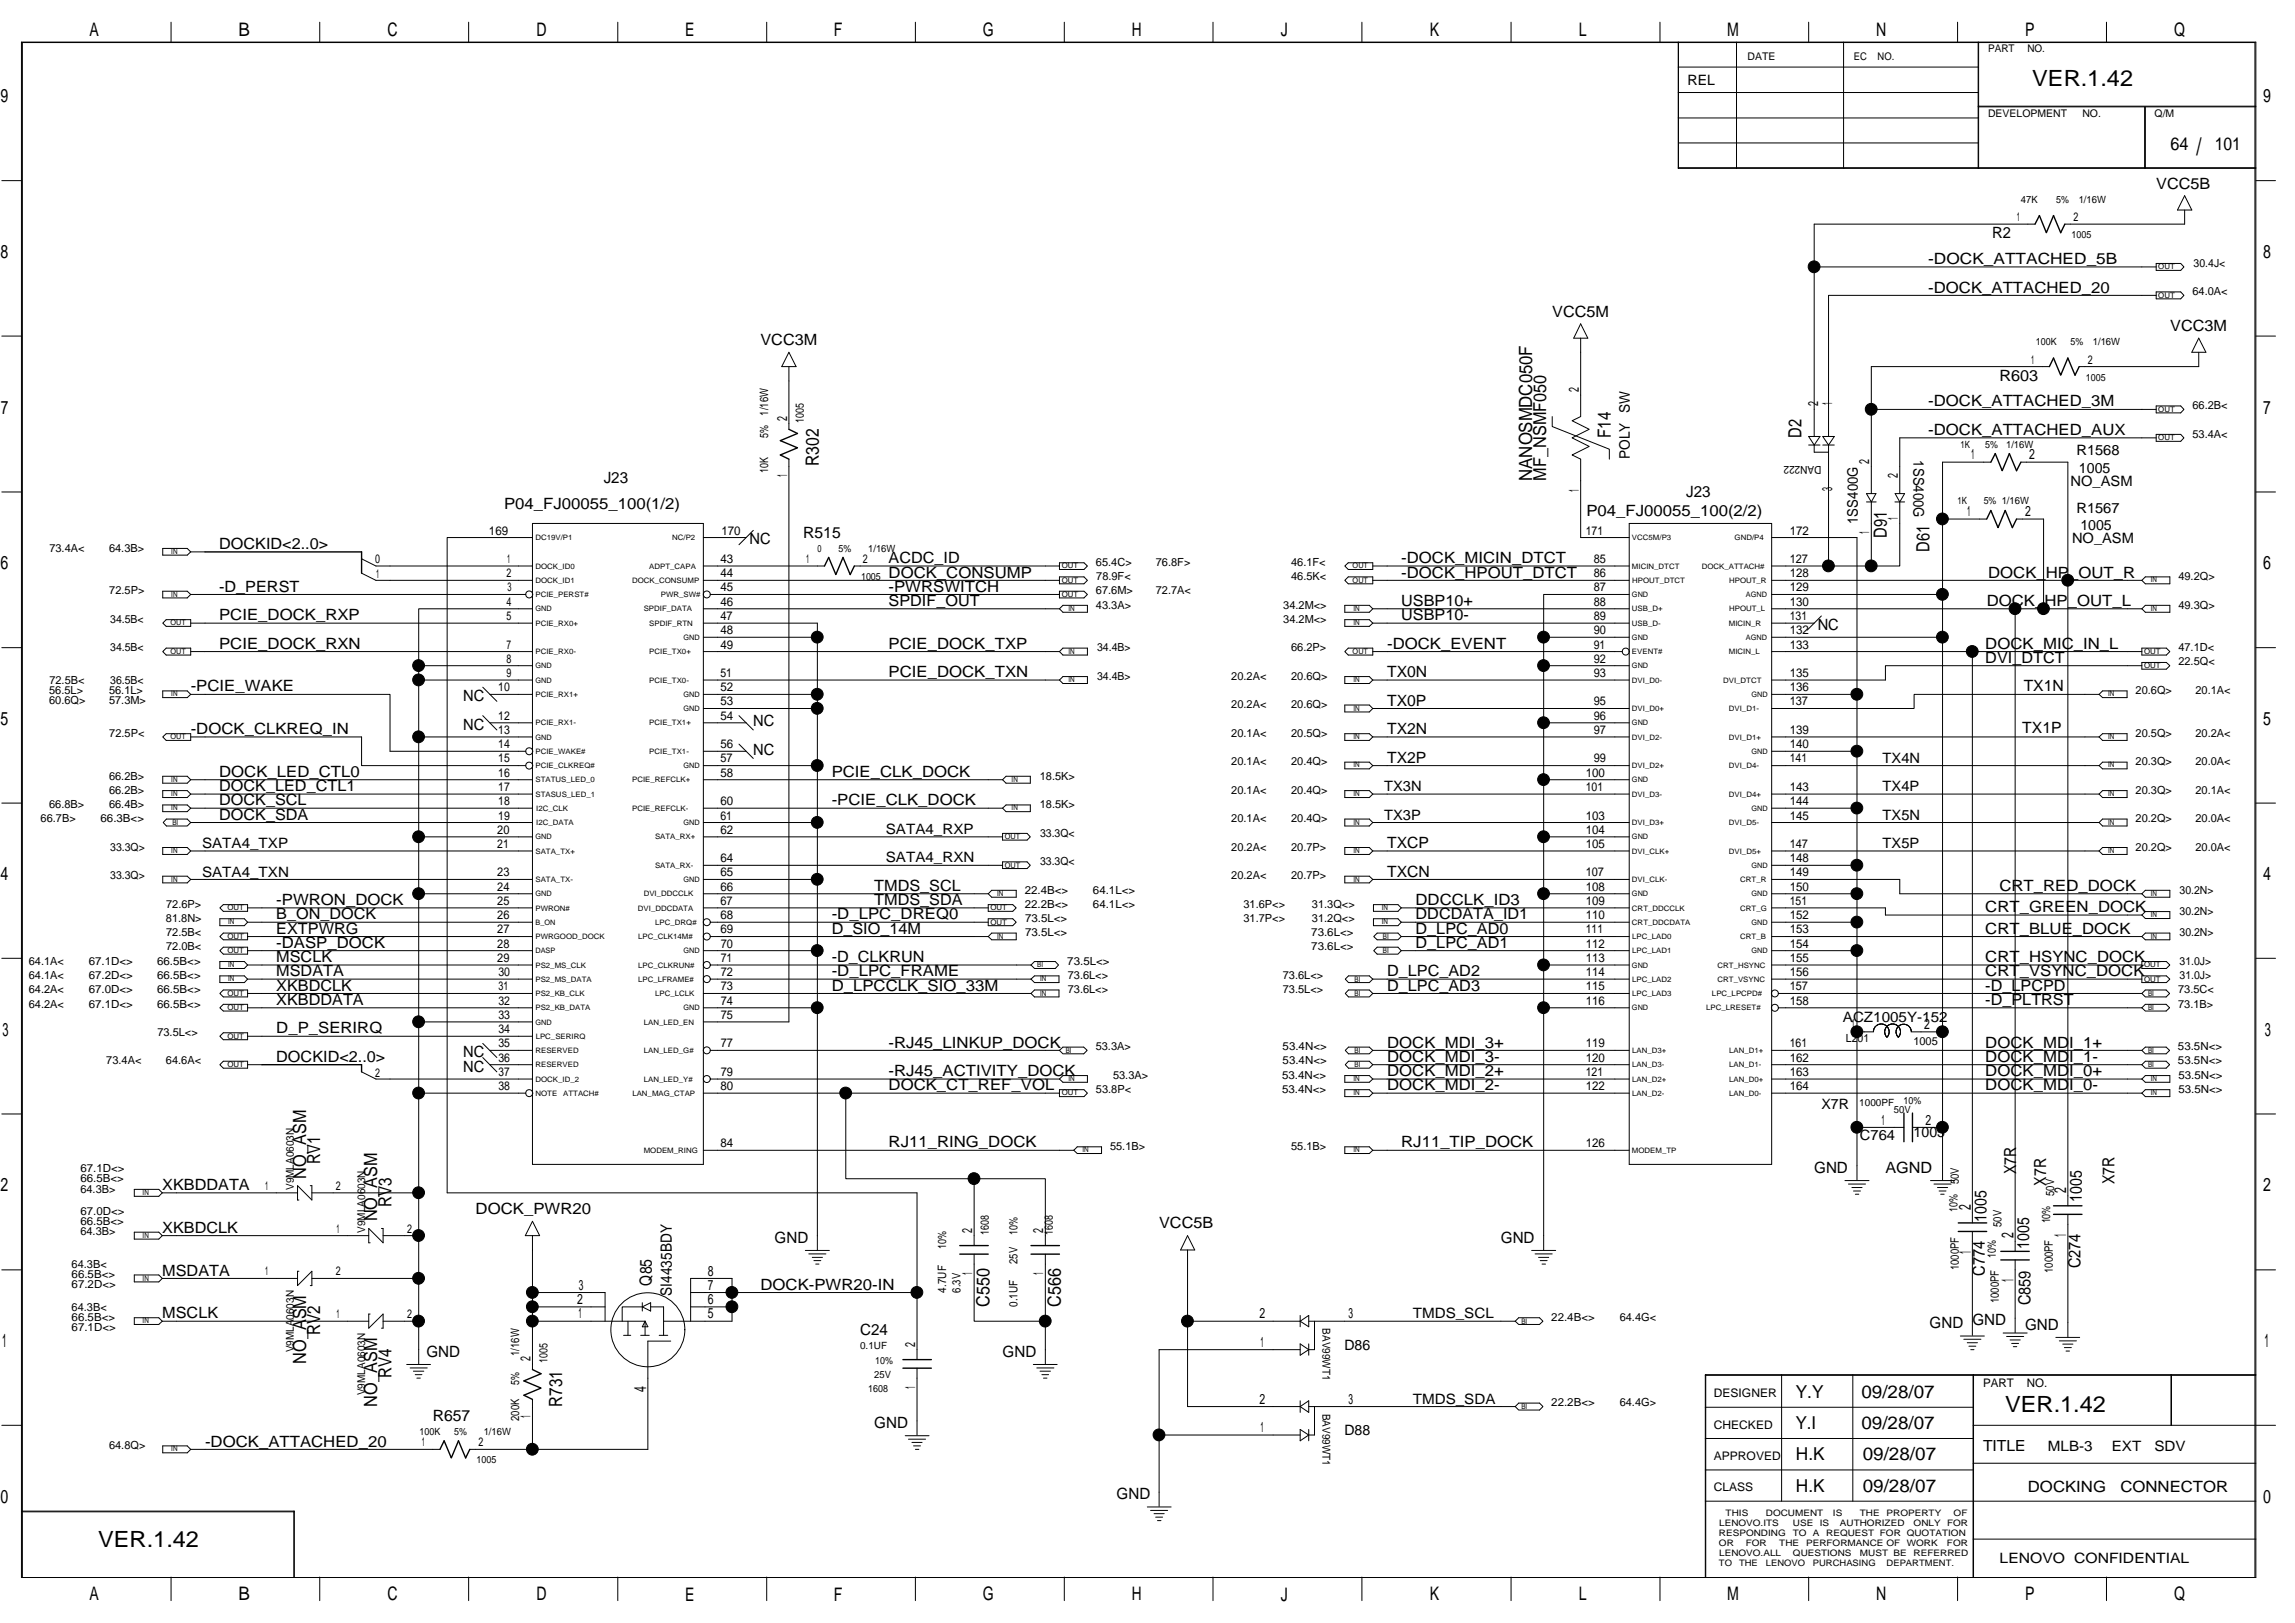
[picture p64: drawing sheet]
<svg xmlns="http://www.w3.org/2000/svg" width="420mm" height="297mm" viewBox="0 0 420 297" stroke-linecap="round" stroke-linejoin="round" font-family="sans-serif">
<defs><g id="words">
<text font-size="4.4" x="402.1" y="28.4">/</text>
<g font-size="4.1">
<text x="372.1" y="15.7">VER.1.42</text>
<text x="367.1" y="258.4">VER.1.42</text>
<text x="18" y="283.2">VER.1.42</text>
</g>
<g font-size="3.4">
<text x="16.4" y="6.6">A</text>
<text x="43.6" y="6.6">B</text>
<text x="70.9" y="6.6">C</text>
<text x="98.2" y="6.6">D</text>
<text x="125.4" y="6.6">E</text>
<text x="152.7" y="6.6">F</text>
<text x="179.9" y="6.6">G</text>
<text x="207.2" y="6.6">H</text>
<text x="234.5" y="6.6">J</text>
<text x="261.8" y="6.6">K</text>
<text x="289" y="6.6">L</text>
<text x="316.2" y="6.6">M</text>
<text x="343.5" y="6.6">N</text>
<text x="370.8" y="6.6">P</text>
<text x="398" y="6.6">Q</text>
<text x=".1" y="18.8">9</text>
<text x="414.3" y="18.8">9</text>
<text x=".1" y="47.2">8</text>
<text x="414.3" y="47.2">8</text>
<text x=".2" y="75.7">7</text>
<text x="414.3" y="75.7">7</text>
<text x=".1" y="104.2">6</text>
<text x="414.3" y="104.2">6</text>
<text x=".1" y="132.7">5</text>
<text x="414.3" y="132.7">5</text>
<text x=".1" y="161.1">4</text>
<text x="414.3" y="161.1">4</text>
<text x=".5" y="189.6">3</text>
<text x="414.6" y="189.6">3</text>
<text x=".1" y="218.1">2</text>
<text x="414.3" y="218.1">2</text>
<text x=".4" y="246.6">1</text>
<text x="414.6" y="246.6">1</text>
<text x=".1" y="275.1">0</text>
<text x="414.3" y="275.1">0</text>
<text x="16.4" y="292.9">A</text>
<text x="43.6" y="292.9">B</text>
<text x="70.9" y="292.9">C</text>
<text x="98.2" y="292.9">D</text>
<text x="125.4" y="292.9">E</text>
<text x="152.7" y="292.9">F</text>
<text x="179.9" y="292.9">G</text>
<text x="207.2" y="292.9">H</text>
<text x="234.5" y="292.9">J</text>
<text x="261.8" y="292.9">K</text>
<text x="289" y="292.9">L</text>
<text x="316.2" y="292.9">M</text>
<text x="343.5" y="292.9">N</text>
<text x="370.8" y="292.9">P</text>
<text x="398" y="292.9">Q</text>
</g>
<g font-size="3.3">
<text x="397.4" y="27.4">64</text>
<text x="405.5" y="27.4">101</text>
<text x="294.9" y="80.1" transform="rotate(-90 294.9 80.1)">F14</text>
<text x="329.8" y="80.1" transform="rotate(-90 329.8 80.1)">D2</text>
<text x="149.9" y="85.3" transform="rotate(-90 149.9 85.3)">R302</text>
<text x="280.5" y="88" transform="rotate(-90 280.5 88)">NANOSMDC050F</text>
<text x="283.1" y="88" transform="rotate(-90 283.1 88)">MF_NSMF050</text>
<text x="345.4" y="98.4" transform="rotate(-90 345.4 98.4)">D91</text>
<text x="353.3" y="101" transform="rotate(-90 353.3 101)">D61</text>
<text x="56" y="215.7" transform="rotate(-90 56 215.7)">NO_ASM</text>
<text x="58.6" y="213.1" transform="rotate(-90 58.6 213.1)">RV1</text>
<text x="71.7" y="220.9" transform="rotate(-90 71.7 220.9)">RV3</text>
<text x="69.1" y="223.5" transform="rotate(-90 69.1 223.5)">NO_ASM</text>
<text x="181.2" y="239.2" transform="rotate(-90 181.2 239.2)">C550</text>
<text x="194.2" y="239.2" transform="rotate(-90 194.2 239.2)">C566</text>
<text x="58.6" y="244.4" transform="rotate(-90 58.6 244.4)">RV2</text>
<text x="56" y="249.6" transform="rotate(-90 56 249.6)">NO_ASM</text>
<text x="69.1" y="257.4" transform="rotate(-90 69.1 257.4)">NO_ASM</text>
<text x="71.7" y="252.2" transform="rotate(-90 71.7 252.2)">RV4</text>
<text x="102.9" y="257.4" transform="rotate(-90 102.9 257.4)">R731</text>
<text x="328.7" y="255.8">Y.Y</text>
<text x="340.8" y="255.8">09/28/07</text>
<text x="328.7" y="261.6">Y.I</text>
<text x="340.8" y="261.6">09/28/07</text>
<text x="328.8" y="267.3">H.K</text>
<text x="341" y="267.3">09/28/07</text>
<text x="328.8" y="273">H.K</text>
<text x="341" y="273">09/28/07</text>
</g>
<g font-size="3.1">
<text x="369.1" y="214.9" transform="rotate(-90 369.1 214.9)">X7R</text>
<text x="360.8" y="221.4" transform="rotate(-90 360.8 221.4)">2</text>
<text x="374.6" y="217" transform="rotate(-90 374.6 217)">X7R</text>
<text x="378.2" y="218.3" transform="rotate(-90 378.2 218.3)">2</text>
<text x="381.1" y="219.9" transform="rotate(-90 381.1 219.9)">1005</text>
<text x="387.1" y="216.7" transform="rotate(-90 387.1 216.7)">X7R</text>
<text x="363.7" y="223.6" transform="rotate(-90 363.7 223.6)">1005</text>
<text x="368.6" y="226.7" transform="rotate(-90 368.6 226.7)">2</text>
<text x="378.2" y="226.4" transform="rotate(-90 378.2 226.4)">1</text>
<text x="360.8" y="229.5" transform="rotate(-90 360.8 229.5)">1</text>
<text x="363.4" y="233.5" transform="rotate(-90 363.4 233.5)">C774</text>
<text x="371.5" y="228.6" transform="rotate(-90 371.5 228.6)">1005</text>
<text x="380.9" y="232.2" transform="rotate(-90 380.9 232.2)">C274</text>
<text x="119.3" y="235.3" transform="rotate(-90 119.3 235.3)">Q85</text>
<text x="368.6" y="234.7" transform="rotate(-90 368.6 234.7)">1</text>
<text x="371.7" y="238.9" transform="rotate(-90 371.7 238.9)">C859</text>
<text x="118.3" y="254.7" transform="rotate(-90 118.3 254.7)">4</text>
</g>
<g font-size="2.8">
<text x="394.7" y="34.5">VCC5B</text>
<text x="364.7" y="43.6">R2</text>
<text x="353" y="53.6">-DOCK_ATTACHED_20</text>
<text x="353" y="48.3">-DOCK_ATTACHED_5B</text>
<text x="284.2" y="58">VCC5M</text>
<text x="139.2" y="63.2">VCC3M</text>
<text x="397.3" y="60.6">VCC3M</text>
<text x="366" y="69.7">R603</text>
<text x="353" y="74.4">-DOCK_ATTACHED_3M</text>
<text x="353" y="79.6">-DOCK_ATTACHED_AUX</text>
<text x="110.5" y="88.4">J23</text>
<text x="92.3" y="93.2">P04_FJ00055_100(1/2)</text>
<text x="290.4" y="94.5">P04_FJ00055_100(2/2)</text>
<text x="308.7" y="91">J23</text>
<text x="40.1" y="100.5">DOCKID&lt;2..0&gt;</text>
<text x="137.2" y="99.7">NC</text>
<text x="147.1" y="98.4">R515</text>
<text x="162.7" y="105.7">DOCK_CONSUMP</text>
<text x="162.7" y="103.1">ACDC_ID</text>
<text x="256.5" y="105.7">-DOCK_HPOUT_DTCT</text>
<text x="256.5" y="103.1">-DOCK_MICIN_DTCT</text>
<text x="364" y="105.7">DOCK_HP_OUT_R</text>
<text x="40.1" y="113.5">PCIE_DOCK_RXP</text>
<text x="40.1" y="108.3">-D_PERST</text>
<text x="162.7" y="108.3">-PWRSWITCH</text>
<text x="162.7" y="110.9">SPDIF_OUT</text>
<text x="256.5" y="110.9">USBP10+</text>
<text x="256.5" y="113.5">USBP10-</text>
<text x="363.7" y="110.9">DOCK_HP_OUT_L</text>
<text x="40.1" y="118.7">PCIE_DOCK_RXN</text>
<text x="162.7" y="118.7">PCIE_DOCK_TXP</text>
<text x="253.9" y="118.7">-DOCK_EVENT</text>
<text x="332.8" y="115.3">NC</text>
<text x="363.5" y="118.7">DOCK_MIC_IN_L</text>
<text x="162.7" y="124">PCIE_DOCK_TXN</text>
<text x="253.9" y="124">TX0N</text>
<text x="363.5" y="121.3">DVI_DTCT</text>
<text x="34.9" y="126.5">-PCIE_WAKE</text>
<text x="84.8" y="128.3">NC</text>
<text x="253.9" y="129.2">TX0P</text>
<text x="370.5" y="126.5">TX1N</text>
<text x="34.9" y="134.4">-DOCK_CLKREQ_IN</text>
<text x="84.8" y="133.5">NC</text>
<text x="137.9" y="132.9">NC</text>
<text x="253.9" y="134.4">TX2N</text>
<text x="370.2" y="134.1">TX1P</text>
<text x="40.1" y="142.2">DOCK_LED_CTL0</text>
<text x="137.9" y="138.1">NC</text>
<text x="152.3" y="142.2">PCIE_CLK_DOCK</text>
<text x="253.9" y="139.6">TX2P</text>
<text x="40.1" y="147.4">DOCK_SCL</text>
<text x="40.1" y="144.8">DOCK_LED_CTL1</text>
<text x="152.3" y="147.4">-PCIE_CLK_DOCK</text>
<text x="40.1" y="150">DOCK_SDA</text>
<text x="253.9" y="155.2">TXCP</text>
<text x="253.9" y="160.4">TXCN</text>
<text x="50.6" y="165.7">-PWRON_DOCK</text>
<text x="160.1" y="165.7">TMDS_SDA</text>
<text x="160.1" y="163.1">TMDS_SCL</text>
<text x="259.2" y="165.7">DDCCLK_ID3</text>
<text x="363.5" y="167">CRT_GREEN_DOCK</text>
<text x="366" y="163.1">CRT_RED_DOCK</text>
<text x="50.6" y="168.3">B_ON_DOCK</text>
<text x="50.6" y="173.5">-DASP_DOCK</text>
<text x="50.6" y="170.9">EXTPWRG</text>
<text x="152.3" y="168.3">-D_LPC_DREQ0</text>
<text x="152.3" y="170.9">D_SIO_14M</text>
<text x="259.2" y="170.9">D_LPC_AD0</text>
<text x="259.2" y="168.3">DDCDATA_ID1</text>
<text x="259.2" y="173.5">D_LPC_AD1</text>
<text x="363.5" y="170.9">CRT_BLUE_DOCK</text>
<text x="50.6" y="178.7">MSDATA</text>
<text x="50.6" y="176.1">MSCLK</text>
<text x="152.3" y="176.1">-D_CLKRUN</text>
<text x="152.3" y="178.7">-D_LPC_FRAME</text>
<text x="253.9" y="178.7">D_LPC_AD2</text>
<text x="363.5" y="176.1">CRT_HSYNC_DOCK</text>
<text x="363.5" y="178.7">CRT_VSYNC_DOCK</text>
<text x="50.6" y="181.3">XKBDCLK</text>
<text x="50.6" y="183.9">XKBDDATA</text>
<text x="152.3" y="181.3">D_LPCCLK_SIO_33M</text>
<text x="253.9" y="181.3">D_LPC_AD3</text>
<text x="363.5" y="181.3">-D_LPCPD</text>
<text x="363.5" y="183.9">-D_PLTRST</text>
<text x="50.6" y="189.1">D_P_SERIRQ</text>
<text x="162.7" y="191.7">-RJ45_LINKUP_DOCK</text>
<text x="253.9" y="191.7">DOCK_MDI_3+</text>
<text x="363.5" y="191.7">DOCK_MDI_1+</text>
<text x="50.6" y="194.4">DOCKID&lt;2..0&gt;</text>
<text x="84.8" y="193.5">NC</text>
<text x="84.8" y="196.1">NC</text>
<text x="162.7" y="196.9">-RJ45_ACTIVITY_DOCK</text>
<text x="253.9" y="196.9">DOCK_MDI_2+</text>
<text x="253.9" y="194.4">DOCK_MDI_3-</text>
<text x="363.5" y="196.9">DOCK_MDI_0+</text>
<text x="363.5" y="194.4">DOCK_MDI_1-</text>
<text x="162.7" y="199.6">DOCK_CT_REF_VOL</text>
<text x="253.9" y="199.6">DOCK_MDI_2-</text>
<text x="363.5" y="199.6">DOCK_MDI_0-</text>
<text x="162.7" y="210">RJ11_RING_DOCK</text>
<text x="256.5" y="210">RJ11_TIP_DOCK</text>
<text x="332.1" y="214.7">GND</text>
<text x="345.2" y="214.7">AGND</text>
<text x="29.7" y="217.8">XKBDDATA</text>
<text x="29.7" y="225.6">XKBDCLK</text>
<text x="87.1" y="222.2">DOCK_PWR20</text>
<text x="141.8" y="227.5">GND</text>
<text x="212.2" y="224.8">VCC5B</text>
<text x="274.8" y="227.5">GND</text>
<text x="29.7" y="233.5">MSDATA</text>
<text x="123" y="237.1" transform="rotate(-90 123 237.1)">SI4435BDY</text>
<text x="139.2" y="236.1">DOCK-PWR20-IN</text>
<text x="29.7" y="241.3">MSCLK</text>
<text x="157.5" y="244.4">C24</text>
<text x="353.3" y="243.1">GND GND</text>
<text x="370.7" y="243.4">GND</text>
<text x="78.1" y="248.3">GND</text>
<text x="183.5" y="248.3">GND</text>
<text x="79.2" y="260.1">R657</text>
<text x="160.1" y="261.4">GND</text>
<text x="37.5" y="264.8">-DOCK_ATTACHED_20</text>
<text x="363" y="265.6">TITLE</text>
<text x="204.4" y="274.4">GND</text>
<text x="371.3" y="273.1">DOCKING</text>
<text x="388.2" y="273.1">CONNECTOR</text>
</g>
<g font-size="2.7">
<text x="298.4" y="84" transform="rotate(-90 298.4 84)">POLY SW</text>
<text x="350.3" y="84.2" transform="rotate(90 350.3 84.2)">1SS400G</text>
<text x="340.1" y="95.9" transform="rotate(-90 340.1 95.9)">1SS400G</text>
</g>
<g font-size="2.6">
<text x="308.9" y="15.5">REL</text>
<text x="289" y="71.8" transform="rotate(-90 289 71.8)">2</text>
<text x="144.1" y="77" transform="rotate(-90 144.1 77)">2</text>
<text x="332.9" y="74.4" transform="rotate(-90 332.9 74.4)">2</text>
<text x="335.4" y="74.2" transform="rotate(-90 335.4 74.2)">1</text>
<text x="380.1" y="83.3">R1568</text>
<text x="144.1" y="87.4" transform="rotate(-90 144.1 87.4)">1</text>
<text x="289" y="90" transform="rotate(-90 289 90)">1</text>
<text x="335.4" y="89.9" transform="rotate(-90 335.4 89.9)">3</text>
<text x="342.2" y="84.8" transform="rotate(-90 342.2 84.8)">2</text>
<text x="347.5" y="87.4" transform="rotate(-90 347.5 87.4)">2</text>
<text x="360.9" y="84">1</text>
<text x="371.5" y="84">2</text>
<text x="379.1" y="89">NO_ASM</text>
<text x="380.6" y="86.7">1005</text>
<text x="347.5" y="95.2" transform="rotate(-90 347.5 95.2)">1</text>
<text x="360.1" y="94.5">1</text>
<text x="370.7" y="94.5">2</text>
<text x="380.1" y="93.9">R1567</text>
<text x="342.2" y="97.8" transform="rotate(-90 342.2 97.8)">1</text>
<text x="379.3" y="99.4">NO_ASM</text>
<text x="380.9" y="97.1">1005</text>
<text x="344.7" y="139.6">TX4N</text>
<text x="253.4" y="144.8">TX3N</text>
<text x="344.7" y="144.8">TX4P</text>
<text x="37" y="155.2">SATA4_TXP</text>
<text x="162.2" y="152.6">SATA4_RXP</text>
<text x="253.4" y="150">TX3P</text>
<text x="344.7" y="155.2">TX5P</text>
<text x="344.7" y="150">TX5N</text>
<text x="37" y="160.4">SATA4_TXN</text>
<text x="162.2" y="157.8">SATA4_RXN</text>
<text x="337.4" y="187">ACZ1005Y-152</text>
<text x="339" y="188.3">1</text>
<text x="352.2" y="188.3">2</text>
<text x="333.4" y="202.9">X7R</text>
<text x="340.5" y="208.7">C764</text>
<text x="344.5" y="205.8">1</text>
<text x="350.3" y="208.2">1005</text>
<text x="352.5" y="205.8">2</text>
<text x="178" y="225.6" transform="rotate(-90 178 225.6)">2</text>
<text x="191" y="225.6" transform="rotate(-90 191 225.6)">2</text>
<text x="129.6" y="233.5">8</text>
<text x="178" y="233.4" transform="rotate(-90 178 233.4)">1</text>
<text x="191" y="233.4" transform="rotate(-90 191 233.4)">1</text>
<text x="105.7" y="238.7">2</text>
<text x="105.9" y="236.1">3</text>
<text x="129.6" y="238.7">6</text>
<text x="129.6" y="236.1">7</text>
<text x="105.9" y="241.3">1</text>
<text x="129.6" y="241.3">5</text>
<text x="230.6" y="241.3">2</text>
<text x="246.9" y="241.3">3</text>
<text x="258.6" y="241.3">TMDS_SCL</text>
<text x="97.1" y="249.1" transform="rotate(-90 97.1 249.1)">2</text>
<text x="167.5" y="246.5" transform="rotate(-90 167.5 246.5)">2</text>
<text x="230.8" y="246.5">1</text>
<text x="246.1" y="247">D86</text>
<text x="167.5" y="254.3" transform="rotate(-90 167.5 254.3)">1</text>
<text x="230.6" y="256.9">2</text>
<text x="246.9" y="256.9">3</text>
<text x="258.6" y="256.9">TMDS_SDA</text>
<text x="97.1" y="259.5" transform="rotate(-90 97.1 259.5)">1</text>
<text x="230.8" y="262.1">1</text>
<text x="246.1" y="262.6">D88</text>
<text x="374.9" y="265.5">MLB-3</text>
<text x="386.6" y="265.5">EXT</text>
<text x="394.4" y="265.5">SDV</text>
<text x="366.1" y="286.1">LENOVO CONFIDENTIAL</text>
</g>
<g font-size="2.2">
<text x="369.3" y="40.5">1</text>
<text x="379.6" y="40.5">2</text>
<text x="371.8" y="66.5">1</text>
<text x="382.2" y="66.5">2</text>
<text x="89.5" y="97.8">169</text>
<text x="132.1" y="97.8">170</text>
<text x="290.3" y="97.8">171</text>
<text x="327.6" y="97.8">172</text>
<text x="68.7" y="103.1">0</text>
<text x="68.9" y="105.7">1</text>
<text x="92.7" y="105.7">2</text>
<text x="92.9" y="103">1</text>
<text x="131.9" y="105.7">44</text>
<text x="131.9" y="103">43</text>
<text x="147.6" y="103">1</text>
<text x="158" y="103">2</text>
<text x="291.8" y="105.7">86</text>
<text x="291.8" y="103">85</text>
<text x="327.6" y="105.7">128</text>
<text x="327.6" y="103">127</text>
<text x="92.7" y="113.5">5</text>
<text x="92.7" y="110.9">4</text>
<text x="92.9" y="108.2">3</text>
<text x="131.9" y="113.5">47</text>
<text x="131.9" y="110.9">46</text>
<text x="131.9" y="108.2">45</text>
<text x="291.8" y="113.5">89</text>
<text x="291.8" y="110.9">88</text>
<text x="291.8" y="108.2">87</text>
<text x="327.6" y="113.5">131</text>
<text x="327.6" y="110.9">130</text>
<text x="327.6" y="108.2">129</text>
<text x="92.7" y="118.7">7</text>
<text x="131.9" y="118.7">49</text>
<text x="131.9" y="116.1">48</text>
<text x="291.8" y="118.7">91</text>
<text x="291.8" y="116.1">90</text>
<text x="327.6" y="118.7">133</text>
<text x="327.6" y="116.1">132</text>
<text x="92.7" y="123.9">9</text>
<text x="92.7" y="121.3">8</text>
<text x="131.9" y="123.9">51</text>
<text x="291.8" y="123.9">93</text>
<text x="291.8" y="121.3">92</text>
<text x="327.6" y="123.9">135</text>
<text x="91.2" y="131.7">12</text>
<text x="91.2" y="126.5">10</text>
<text x="131.9" y="131.7">54</text>
<text x="131.9" y="129.1">53</text>
<text x="131.9" y="126.5">52</text>
<text x="291.8" y="131.7">96</text>
<text x="291.8" y="129.1">95</text>
<text x="327.6" y="129.1">137</text>
<text x="327.6" y="126.5">136</text>
<text x="91.2" y="136.9">14</text>
<text x="91.2" y="134.3">13</text>
<text x="131.9" y="136.9">56</text>
<text x="291.8" y="134.3">97</text>
<text x="327.6" y="136.9">140</text>
<text x="327.6" y="134.3">139</text>
<text x="91.2" y="142.2">16</text>
<text x="91.2" y="139.5">15</text>
<text x="131.9" y="142.2">58</text>
<text x="131.9" y="139.5">57</text>
<text x="290.3" y="142.2">100</text>
<text x="291.8" y="139.5">99</text>
<text x="327.6" y="139.5">141</text>
<text x="91.2" y="150">19</text>
<text x="91.2" y="147.4">18</text>
<text x="91.2" y="144.7">17</text>
<text x="131.9" y="150">61</text>
<text x="131.9" y="147.4">60</text>
<text x="290.3" y="150">103</text>
<text x="290.3" y="144.7">101</text>
<text x="327.6" y="150">145</text>
<text x="327.6" y="147.4">144</text>
<text x="327.6" y="144.7">143</text>
<text x="91" y="155.2">21</text>
<text x="91" y="152.6">20</text>
<text x="131.9" y="152.6">62</text>
<text x="290.3" y="155.2">105</text>
<text x="290.3" y="152.6">104</text>
<text x="327.6" y="155.2">147</text>
<text x="91" y="160.4">23</text>
<text x="131.9" y="160.4">65</text>
<text x="131.9" y="157.8">64</text>
<text x="290.3" y="160.4">107</text>
<text x="327.6" y="160.4">149</text>
<text x="327.6" y="157.8">148</text>
<text x="91" y="165.6">25</text>
<text x="91" y="163">24</text>
<text x="131.9" y="165.6">67</text>
<text x="131.9" y="163">66</text>
<text x="290.3" y="165.6">109</text>
<text x="290.3" y="163">108</text>
<text x="327.6" y="165.6">151</text>
<text x="327.6" y="163">150</text>
<text x="91" y="173.4">28</text>
<text x="91" y="170.8">27</text>
<text x="91" y="168.2">26</text>
<text x="131.9" y="170.8">69</text>
<text x="131.9" y="168.2">68</text>
<text x="131.9" y="173.4">70</text>
<text x="290.3" y="173.4">112</text>
<text x="290.3" y="170.8">111</text>
<text x="290.3" y="168.2">110</text>
<text x="327.6" y="173.4">154</text>
<text x="327.6" y="170.8">153</text>
<text x="327.6" y="168.2">152</text>
<text x="91" y="176.1">29</text>
<text x="91.3" y="178.6">30</text>
<text x="131.9" y="178.6">72</text>
<text x="131.9" y="176.1">71</text>
<text x="290.3" y="178.6">114</text>
<text x="290.3" y="176.1">113</text>
<text x="327.6" y="178.6">156</text>
<text x="327.6" y="176.1">155</text>
<text x="91.3" y="183.9">32</text>
<text x="91.3" y="181.3">31</text>
<text x="131.9" y="183.9">74</text>
<text x="131.9" y="181.3">73</text>
<text x="290.3" y="183.9">116</text>
<text x="290.3" y="181.3">115</text>
<text x="327.6" y="183.9">158</text>
<text x="327.6" y="181.3">157</text>
<text x="91.3" y="191.7">35</text>
<text x="91.3" y="189.1">34</text>
<text x="91.3" y="186.5">33</text>
<text x="131.9" y="191.7">77</text>
<text x="131.9" y="186.5">75</text>
<text x="290.3" y="191.7">119</text>
<text x="327.6" y="191.7">161</text>
<text x="68.7" y="197">2</text>
<text x="91.3" y="196.9">37</text>
<text x="91.3" y="194.3">36</text>
<text x="131.9" y="196.9">79</text>
<text x="290.3" y="196.9">121</text>
<text x="290.3" y="194.3">120</text>
<text x="327.6" y="196.9">163</text>
<text x="327.6" y="194.3">162</text>
<text x="91.3" y="199.5">38</text>
<text x="131.9" y="199.5">80</text>
<text x="290.3" y="199.5">122</text>
<text x="327.6" y="199.5">164</text>
<text x="131.9" y="209.9">84</text>
<text x="290.3" y="209.9">126</text>
<text x="48.5" y="217.8">1</text>
<text x="61.5" y="217.8">2</text>
<text x="61.6" y="225.6">1</text>
<text x="74.5" y="225.6">2</text>
<text x="48.5" y="233.4">1</text>
<text x="61.5" y="233.4">2</text>
<text x="61.6" y="241.2">1</text>
<text x="74.5" y="241.2">2</text>
<text x="313.8" y="255.7">DESIGNER</text>
<text x="363" y="253.8">PART</text>
<text x="371.1" y="253.8">NO.</text>
<text x="313.8" y="261.5">CHECKED</text>
<text x="77.2" y="264.7">1</text>
<text x="87.6" y="264.7">2</text>
<text x="313.8" y="267.2">APPROVED</text>
<text x="313.8" y="272.9">CLASS</text>
</g>
<g font-size="2.1">
<text x="140.7" y="76.1" transform="rotate(-90 140.7 76.1)">1/16W</text>
<text x="147.2" y="77.3" transform="rotate(-90 147.2 77.3)">1005</text>
<text x="140.7" y="80.1" transform="rotate(-90 140.7 80.1)">5%</text>
<text x="140.7" y="86.5" transform="rotate(-90 140.7 86.5)">10K</text>
<text x="358.3" y="221.8" transform="rotate(-90 358.3 221.8)">10%</text>
<text x="358.6" y="216.7" transform="rotate(-90 358.6 216.7)">50V</text>
<text x="376.1" y="218.9" transform="rotate(-90 376.1 218.9)">50V</text>
<text x="181" y="226" transform="rotate(-90 181 226)">1608</text>
<text x="186.3" y="226" transform="rotate(-90 186.3 226)">10%</text>
<text x="192.8" y="226" transform="rotate(-90 192.8 226)">1608</text>
<text x="366.4" y="224.6" transform="rotate(-90 366.4 224.6)">50V</text>
<text x="375.3" y="223.9" transform="rotate(-90 375.3 223.9)">10%</text>
<text x="173.2" y="228.6" transform="rotate(-90 173.2 228.6)">10%</text>
<text x="186.3" y="231.4" transform="rotate(-90 186.3 231.4)">25V</text>
<text x="358.6" y="232.5" transform="rotate(-90 358.6 232.5)">1000PF</text>
<text x="365.4" y="230.2" transform="rotate(-90 365.4 230.2)">10%</text>
<text x="375.8" y="233" transform="rotate(-90 375.8 233)">1000PF</text>
<text x="173.2" y="236.6" transform="rotate(-90 173.2 236.6)">4.7UF</text>
<text x="175.8" y="236.6" transform="rotate(-90 175.8 236.6)">6.3V</text>
<text x="186.3" y="239.2" transform="rotate(-90 186.3 239.2)">0.1UF</text>
<text x="365.9" y="238.5" transform="rotate(-90 365.9 238.5)">1000PF</text>
<text x="95" y="248.2" transform="rotate(-90 95 248.2)">1/16W</text>
<text x="100.2" y="249.4" transform="rotate(-90 100.2 249.4)">1005</text>
<text x="95" y="253.5" transform="rotate(-90 95 253.5)">5%</text>
<text x="95" y="260.1" transform="rotate(-90 95 260.1)">200K</text>
</g>
<g font-size="2">
<text x="401.6" y="48.8">30.4J&lt;</text>
<text x="401.4" y="54">64.0A&lt;</text>
<text x="401.4" y="74.9">66.2B&lt;</text>
<text x="401.4" y="80.1">53.4A&lt;</text>
<text x="333.4" y="85.3" transform="rotate(180 333.4 85.3)">DAN222</text>
<text x="9" y="101">73.4A&lt;</text>
<text x="20" y="101">64.3B&gt;</text>
<text x="200.6" y="103.5">65.4C&gt;</text>
<text x="200.7" y="106.2">78.9F&lt;</text>
<text x="211.6" y="103.5">76.8F&gt;</text>
<text x="236.4" y="106.2">46.5K&lt;</text>
<text x="236.4" y="103.5">46.1F&lt;</text>
<text x="398.8" y="106.2">49.2Q&gt;</text>
<text x="20" y="108.8">72.5P&gt;</text>
<text x="200.6" y="108.8">67.6M&gt;</text>
<text x="200.6" y="111.4">43.3A&gt;</text>
<text x="211.6" y="108.8">72.7A&lt;</text>
<text x="234.9" y="111.4">34.2M&lt;&gt;</text>
<text x="398.8" y="111.4">49.3Q&gt;</text>
<text x="20.2" y="119.2">34.5B&lt;</text>
<text x="20.2" y="114">34.5B&lt;</text>
<text x="200.9" y="119.2">34.4B&gt;</text>
<text x="234.9" y="114">34.2M&lt;&gt;</text>
<text x="236.4" y="119.2">66.2P&gt;</text>
<text x="398.8" y="119.2">47.1D&lt;</text>
<text x="9" y="125.1">72.5B&lt;</text>
<text x="20.2" y="125.1">36.5B&lt;</text>
<text x="200.9" y="124.4">34.4B&gt;</text>
<text x="225.4" y="124.4">20.2A&lt;</text>
<text x="236.4" y="124.4">20.6Q&gt;</text>
<text x="398.8" y="121.8">22.5Q&lt;</text>
<text x="9" y="127">56.5L&gt;</text>
<text x="9" y="128.9">60.6Q&gt;</text>
<text x="20" y="127">56.1L&gt;</text>
<text x="20" y="128.9">57.3M&gt;</text>
<text x="225.4" y="129.6">20.2A&lt;</text>
<text x="236.4" y="129.6">20.6Q&gt;</text>
<text x="391" y="127">20.6Q&gt;</text>
<text x="401.9" y="127">20.1A&lt;</text>
<text x="20" y="134.8">72.5P&lt;</text>
<text x="225.4" y="134.8">20.1A&lt;</text>
<text x="236.4" y="134.8">20.5Q&gt;</text>
<text x="391" y="134.8">20.5Q&gt;</text>
<text x="401.9" y="134.8">20.2A&lt;</text>
<text x="20" y="142.7">66.2B&gt;</text>
<text x="190.4" y="142.7">18.5K&gt;</text>
<text x="225.4" y="140.1">20.1A&lt;</text>
<text x="236.4" y="140.1">20.4Q&gt;</text>
<text x="391" y="140.1">20.3Q&gt;</text>
<text x="401.9" y="140.1">20.0A&lt;</text>
<text x="9" y="147.9">66.8B&gt;</text>
<text x="20" y="147.9">66.4B&gt;</text>
<text x="20" y="145.3">66.2B&gt;</text>
<text x="190.4" y="147.9">18.5K&gt;</text>
<text x="225.4" y="145.3">20.1A&lt;</text>
<text x="236.4" y="145.3">20.4Q&gt;</text>
<text x="391" y="145.3">20.3Q&gt;</text>
<text x="401.9" y="145.3">20.1A&lt;</text>
<text x="7.4" y="150.5">66.7B&gt;</text>
<text x="18.4" y="150.5">66.3B&lt;&gt;</text>
<text x="20.2" y="155.7">33.3Q&gt;</text>
<text x="190.4" y="153.1">33.3Q&lt;</text>
<text x="225.4" y="155.7">20.2A&lt;</text>
<text x="225.4" y="150.5">20.1A&lt;</text>
<text x="236.4" y="155.7">20.7P&gt;</text>
<text x="236.4" y="150.5">20.4Q&gt;</text>
<text x="391" y="155.7">20.2Q&gt;</text>
<text x="391" y="150.5">20.2Q&gt;</text>
<text x="401.9" y="155.7">20.0A&lt;</text>
<text x="401.9" y="150.5">20.0A&lt;</text>
<text x="20.2" y="160.9">33.3Q&gt;</text>
<text x="190.4" y="158.3">33.3Q&lt;</text>
<text x="225.4" y="160.9">20.2A&lt;</text>
<text x="236.4" y="160.9">20.7P&gt;</text>
<text x="30.4" y="166.1">72.6P&gt;</text>
<text x="187.6" y="166.1">22.2B&lt;&gt;</text>
<text x="187.6" y="163.5">22.4B&lt;&gt;</text>
<text x="200.1" y="166.1">64.1L&lt;&gt;</text>
<text x="200.1" y="163.5">64.1L&lt;&gt;</text>
<text x="227.7" y="166.1">31.6P&lt;&gt;</text>
<text x="240.2" y="166.1">31.3Q&lt;&gt;</text>
<text x="399" y="163.5">30.2N&gt;</text>
<text x="399" y="167.4">30.2N&gt;</text>
<text x="30.4" y="168.7">81.8N&gt;</text>
<text x="30.4" y="171.4">72.5B&lt;</text>
<text x="30.4" y="173.9">72.0B&lt;</text>
<text x="187.7" y="168.7">73.5L&lt;&gt;</text>
<text x="187.7" y="171.4">73.5L&lt;&gt;</text>
<text x="227.7" y="168.7">31.7P&lt;&gt;</text>
<text x="240.1" y="173.9">73.6L&lt;&gt;</text>
<text x="240.1" y="171.4">73.6L&lt;&gt;</text>
<text x="240.2" y="168.7">31.2Q&lt;&gt;</text>
<text x="399" y="171.4">30.2N&gt;</text>
<text x="5.3" y="179.2">64.1A&lt;</text>
<text x="5.3" y="176.6">64.1A&lt;</text>
<text x="16.2" y="179.2">67.2D&lt;&gt;</text>
<text x="16.2" y="176.6">67.1D&lt;&gt;</text>
<text x="28.8" y="179.2">66.5B&lt;&gt;</text>
<text x="28.8" y="176.6">66.5B&lt;&gt;</text>
<text x="195.4" y="176.6">73.5L&lt;&gt;</text>
<text x="195.5" y="179.2">73.6L&lt;&gt;</text>
<text x="234.9" y="179.2">73.6L&lt;&gt;</text>
<text x="399" y="176.6">31.0J&gt;</text>
<text x="399" y="179.2">31.0J&gt;</text>
<text x="5.3" y="181.8">64.2A&lt;</text>
<text x="5.3" y="184.4">64.2A&lt;</text>
<text x="16.2" y="181.8">67.0D&lt;&gt;</text>
<text x="16.2" y="184.4">67.1D&lt;&gt;</text>
<text x="28.8" y="181.8">66.5B&lt;&gt;</text>
<text x="28.8" y="184.4">66.5B&lt;&gt;</text>
<text x="195.5" y="181.8">73.6L&lt;&gt;</text>
<text x="234.9" y="181.8">73.5L&lt;&gt;</text>
<text x="398.8" y="181.8">73.5C&lt;</text>
<text x="398.8" y="184.4">73.1B&gt;</text>
<text x="28.8" y="189.6">73.5L&lt;&gt;</text>
<text x="337.9" y="190.6">L201</text>
<text x="350.3" y="191.2">1005</text>
<text x="19.5" y="194.8">73.4A&lt;</text>
<text x="30.4" y="194.8">64.6A&lt;</text>
<text x="200.6" y="192.2">53.3A&gt;</text>
<text x="203.8" y="197.4">53.3A&gt;</text>
<text x="234.7" y="197.4">53.4N&lt;&gt;</text>
<text x="234.8" y="194.8">53.4N&lt;&gt;</text>
<text x="234.8" y="192.2">53.4N&lt;&gt;</text>
<text x="398.7" y="192.2">53.5N&lt;&gt;</text>
<text x="398.7" y="194.8">53.5N&lt;&gt;</text>
<text x="398.8" y="197.4">53.5N&lt;&gt;</text>
<text x="200.6" y="200">53.8P&lt;</text>
<text x="234.7" y="200">53.4N&lt;&gt;</text>
<text x="398.8" y="200">53.5N&lt;&gt;</text>
<text x="14.7" y="214.5">67.1D&lt;&gt;</text>
<text x="203.2" y="210.5">55.1B&gt;</text>
<text x="236.4" y="210.5">55.1B&gt;</text>
<text x="14.7" y="218.3">64.3B&gt;</text>
<text x="14.7" y="216.4">66.5B&lt;&gt;</text>
<text x="53.8" y="217.8" transform="rotate(-90 53.8 217.8)">V9MLA0603N</text>
<text x="14.7" y="226.1">64.3B&gt;</text>
<text x="14.7" y="224.2">66.5B&lt;&gt;</text>
<text x="14.7" y="222.3">67.0D&lt;&gt;</text>
<text x="66.8" y="225.6" transform="rotate(-90 66.8 225.6)">V9MLA0603N</text>
<text x="13.1" y="233.9">66.5B&lt;&gt;</text>
<text x="13.1" y="232">64.3B&lt;</text>
<text x="13.1" y="235.8">67.2D&lt;&gt;</text>
<text x="13.1" y="239.9">64.3B&lt;</text>
<text x="13.1" y="241.8">66.5B&lt;&gt;</text>
<text x="13.1" y="243.6">67.1D&lt;&gt;</text>
<text x="242.1" y="243.1" transform="rotate(90 242.1 243.1)">BAV99WT1</text>
<text x="284" y="241.8">22.4B&lt;&gt;</text>
<text x="296.5" y="241.8">64.4G&lt;</text>
<text x="53.8" y="247.5" transform="rotate(-90 53.8 247.5)">V9MLA0603N</text>
<text x="66.8" y="255.4" transform="rotate(-90 66.8 255.4)">V9MLA0603N</text>
<text x="284" y="257.4">22.2B&lt;&gt;</text>
<text x="296.5" y="257.4">64.4G&gt;</text>
<text x="242.1" y="258.7" transform="rotate(90 242.1 258.7)">BAV99WT1</text>
<text x="20" y="265.2">64.8Q&gt;</text>
</g>
<g font-size="1.9">
<text x="319.9" y="11">DATE</text>
<text x="339.4" y="11">EC</text>
<text x="343.7" y="11">NO.</text>
<text x="364" y="9.5">PART</text>
<text x="371.2" y="9.5">NO.</text>
<text x="364" y="21.3">DEVELOPMENT</text>
<text x="381.2" y="21.3">NO.</text>
<text x="394.5" y="21.3">Q/M</text>
</g>
<g font-size="1.8">
<text x="370" y="37.1">47K</text>
<text x="376.5" y="37.1">5%</text>
<text x="380.6" y="37.1">1/16W</text>
<text x="379.3" y="43.6">1005</text>
<text x="372.7" y="63.2">100K</text>
<text x="379.1" y="63.2">5%</text>
<text x="383.1" y="63.2">1/16W</text>
<text x="381.9" y="69.7">1005</text>
<text x="358.9" y="81.9">1K</text>
<text x="363.5" y="81.9">5%</text>
<text x="367.3" y="81.9">1/16W</text>
<text x="358.4" y="92.3">1K</text>
<text x="363.2" y="92.3">5% 1/16W</text>
<text x="149.6" y="101">0</text>
<text x="153.5" y="101">5%</text>
<text x="159" y="101">1/16W</text>
<text x="157.6" y="106.2">1005</text>
<text x="340.4" y="202.4">1000PF</text>
<text x="346.7" y="203.7">50V</text>
<text x="348.5" y="202.1">10%</text>
<text x="157.5" y="247">0.1UF</text>
<text x="160.2" y="249.6">10%</text>
<text x="159" y="254.8">1608</text>
<text x="160.1" y="252.2">25V</text>
<text x="76.8" y="262.6">100K</text>
<text x="83.2" y="262.6">5%</text>
<text x="88.5" y="262.6">1/16W</text>
<text x="87.2" y="267.8">1005</text>
</g>
<g font-size="1.6">
<text x="314.7" y="281.2">RESPONDING</text>
<text x="314.7" y="279.3">LENOVO.ITS</text>
<text x="315.9" y="277.5">THIS</text>
<text x="323.3" y="277.5">DOCUMENT</text>
<text x="328.2" y="281.2">TO</text>
<text x="328.2" y="279.3">USE</text>
<text x="331.9" y="281.2">A</text>
<text x="333.2" y="279.3">IS</text>
<text x="334.3" y="281.2">REQUEST FOR QUOTATION</text>
<text x="335.6" y="277.5">IS</text>
<text x="336.8" y="279.3">AUTHORIZED</text>
<text x="340.5" y="277.5">THE</text>
<text x="345.4" y="277.5">PROPERTY</text>
<text x="350.3" y="279.3">ONLY</text>
<text x="356.5" y="279.3">FOR</text>
<text x="357.7" y="277.5">OF</text>
<text x="314.7" y="286.7">TO</text>
<text x="314.7" y="283">OR</text>
<text x="314.7" y="284.9">LENOVO.ALL</text>
<text x="318.4" y="286.7">THE</text>
<text x="319.6" y="283">FOR</text>
<text x="323.3" y="286.7">LENOVO</text>
<text x="325.7" y="283">THE</text>
<text x="328.2" y="284.9">QUESTIONS</text>
<text x="330.7" y="283">PERFORMANCE OF</text>
<text x="331.9" y="286.7">PURCHASING</text>
<text x="340.5" y="284.9">MUST BE</text>
<text x="345.4" y="286.7">DEPARTMENT.</text>
<text x="349.1" y="283">WORK</text>
<text x="350.3" y="284.9">REFERRED</text>
<text x="356.4" y="283">FOR</text>
</g>
<g font-size="1.4">
<text x="395.1" y="49.3">OUT</text>
<text x="395.1" y="54.5">OUT</text>
<text x="395.1" y="75.4">OUT</text>
<text x="395.1" y="80.6">OUT</text>
<text x="31.4" y="101.4">IN</text>
<text x="98" y="98.8">DC19V/P1</text>
<text x="123.1" y="98.8">NC/P2</text>
<text x="298.8" y="98.8">VCC5M/P3</text>
<text x="317.6" y="98.8">GND/P4</text>
<text x="98" y="104.1">DOCK_ID0</text>
<text x="98" y="106.7">DOCK_ID1</text>
<text x="115.7" y="106.7">DOCK_CONSUMP</text>
<text x="118.9" y="104.1">ADPT_CAPA</text>
<text x="194.4" y="106.6">OUT</text>
<text x="194.4" y="104">OUT</text>
<text x="247.6" y="106.6">OUT</text>
<text x="247.6" y="104">OUT</text>
<text x="298.8" y="104.1">MICIN_DTCT</text>
<text x="298.8" y="106.7">HPOUT_DTCT</text>
<text x="311.6" y="104.1">DOCK_ATTACH#</text>
<text x="316.6" y="106.7">HPOUT_R</text>
<text x="393.8" y="106.6">IN</text>
<text x="31.4" y="109.2">IN</text>
<text x="98" y="109.3">PCIE_PERST#</text>
<text x="98" y="111.9">GND</text>
<text x="117.8" y="111.9">SPDIF_DATA</text>
<text x="121" y="109.3">PWR_SW#</text>
<text x="194.4" y="109.3">OUT</text>
<text x="195.6" y="111.8">IN</text>
<text x="247.8" y="111.8">IN</text>
<text x="298.8" y="111.9">USB_D+</text>
<text x="298.8" y="109.3">GND</text>
<text x="316.6" y="111.9">HPOUT_L</text>
<text x="319.6" y="109.3">AGND</text>
<text x="393.8" y="111.8">IN</text>
<text x="31.2" y="114.5">OUT</text>
<text x="31.2" y="119.7">OUT</text>
<text x="98" y="114.5">PCIE_RX0+</text>
<text x="98" y="119.7">PCIE_RX0-</text>
<text x="118.9" y="119.7">PCIE_TX0+</text>
<text x="118.9" y="114.5">SPDIF_RTN</text>
<text x="125.1" y="117.1">GND</text>
<text x="195.6" y="119.6">IN</text>
<text x="247.6" y="119.7">OUT</text>
<text x="247.8" y="114.4">IN</text>
<text x="298.8" y="119.7">EVENT#</text>
<text x="298.8" y="117.1">GND</text>
<text x="298.8" y="114.5">USB_D-</text>
<text x="316.5" y="119.7">MICIN_L</text>
<text x="316.5" y="114.5">MICIN_R</text>
<text x="319.6" y="117.1">AGND</text>
<text x="392.5" y="119.7">OUT</text>
<text x="98" y="122.3">GND</text>
<text x="98" y="124.9">GND</text>
<text x="118.9" y="124.9">PCIE_TX0-</text>
<text x="195.6" y="124.8">IN</text>
<text x="247.8" y="124.8">IN</text>
<text x="298.8" y="124.9">DVI_D0-</text>
<text x="298.8" y="122.3">GND</text>
<text x="315.5" y="124.9">DVI_DTCT</text>
<text x="392.5" y="122.3">OUT</text>
<text x="31.4" y="127.4">IN</text>
<text x="98" y="127.6">PCIE_RX1+</text>
<text x="125.1" y="127.6">GND</text>
<text x="125.1" y="130.2">GND</text>
<text x="247.8" y="130">IN</text>
<text x="298.8" y="130.2">DVI_D0+</text>
<text x="316.5" y="130.2">DVI_D1-</text>
<text x="320.7" y="127.6">GND</text>
<text x="385.9" y="127.4">IN</text>
<text x="31.2" y="135.3">OUT</text>
<text x="98" y="132.8">PCIE_RX1-</text>
<text x="98" y="135.4">GND</text>
<text x="98" y="138">PCIE_WAKE#</text>
<text x="118.9" y="132.8">PCIE_TX1+</text>
<text x="118.9" y="138">PCIE_TX1-</text>
<text x="247.8" y="135.3">IN</text>
<text x="298.8" y="135.4">DVI_D2-</text>
<text x="298.8" y="132.8">GND</text>
<text x="316.5" y="135.4">DVI_D1+</text>
<text x="320.7" y="138">GND</text>
<text x="385.9" y="135.3">IN</text>
<text x="31.4" y="143.1">IN</text>
<text x="98" y="140.6">PCIE_CLKREQ#</text>
<text x="98" y="143.2">STATUS_LED_0</text>
<text x="115.7" y="143.2">PCIE_REFCLK+</text>
<text x="125.1" y="140.6">GND</text>
<text x="185.2" y="143.1">IN</text>
<text x="247.8" y="140.5">IN</text>
<text x="298.8" y="143.2">GND</text>
<text x="298.8" y="140.6">DVI_D2+</text>
<text x="316.5" y="140.6">DVI_D4-</text>
<text x="385.9" y="140.5">IN</text>
<text x="31.4" y="145.7">IN</text>
<text x="31.4" y="148.3">IN</text>
<text x="98" y="145.8">STASUS_LED_1</text>
<text x="98.2" y="148.4">I2C_CLK</text>
<text x="115.7" y="148.4">PCIE_REFCLK-</text>
<text x="185.2" y="148.3">IN</text>
<text x="247.8" y="145.7">IN</text>
<text x="298.8" y="145.8">DVI_D3-</text>
<text x="316.5" y="145.8">DVI_D4+</text>
<text x="320.7" y="148.4">GND</text>
<text x="385.9" y="145.7">IN</text>
<text x="31.6" y="151">BI</text>
<text x="98" y="153.6">GND</text>
<text x="98.2" y="151">I2C_DATA</text>
<text x="119.9" y="153.6">SATA_RX+</text>
<text x="125.1" y="151">GND</text>
<text x="184" y="153.6">OUT</text>
<text x="247.8" y="150.9">IN</text>
<text x="298.8" y="153.6">GND</text>
<text x="298.8" y="151">DVI_D3+</text>
<text x="316.5" y="151">DVI_D5-</text>
<text x="385.9" y="150.9">IN</text>
<text x="31.4" y="161.3">IN</text>
<text x="31.4" y="156.1">IN</text>
<text x="98" y="156.2">SATA_TX+</text>
<text x="98" y="161.5">SATA_TX-</text>
<text x="119.9" y="158.8">SATA_RX-</text>
<text x="125.1" y="161.5">GND</text>
<text x="184" y="158.8">OUT</text>
<text x="247.8" y="156.1">IN</text>
<text x="247.8" y="161.3">IN</text>
<text x="298.8" y="161.5">DVI_CLK-</text>
<text x="298.8" y="156.2">DVI_CLK+</text>
<text x="316.5" y="156.2">DVI_D5+</text>
<text x="318.6" y="161.5">CRT_R</text>
<text x="320.7" y="158.8">GND</text>
<text x="385.9" y="156.1">IN</text>
<text x="41.6" y="166.6">OUT</text>
<text x="98" y="164">GND</text>
<text x="98" y="166.7">PWRON#</text>
<text x="116.8" y="166.7">DVI_DDCDATA</text>
<text x="117.8" y="164">DVI_DDCCLK</text>
<text x="181.3" y="166.6">OUT</text>
<text x="182.6" y="164">IN</text>
<text x="253" y="166.5">IN</text>
<text x="298.8" y="164">GND</text>
<text x="298.8" y="166.7">CRT_DDCCLK</text>
<text x="318.6" y="166.7">CRT_G</text>
<text x="320.7" y="164">GND</text>
<text x="393.8" y="164">IN</text>
<text x="393.8" y="167.9">IN</text>
<text x="41.6" y="171.8">OUT</text>
<text x="41.8" y="169.2">IN</text>
<text x="98" y="169.2">B_ON</text>
<text x="98" y="171.9">PWRGOOD_DOCK</text>
<text x="116.8" y="171.9">LPC_CLK14M#</text>
<text x="120" y="169.2">LPC_DRQ#</text>
<text x="181.3" y="169.2">OUT</text>
<text x="182.6" y="171.8">IN</text>
<text x="253" y="169.2">IN</text>
<text x="253.2" y="171.8">BI</text>
<text x="298.8" y="169.2">CRT_DDCDATA</text>
<text x="298.8" y="171.9">LPC_LAD0</text>
<text x="318.6" y="171.9">CRT_B</text>
<text x="320.7" y="169.2">GND</text>
<text x="393.8" y="171.8">IN</text>
<text x="41.6" y="174.4">OUT</text>
<text x="41.8" y="179.6">IN</text>
<text x="41.8" y="177">IN</text>
<text x="98" y="174.5">DASP</text>
<text x="98" y="177.1">PS2_MS_CLK</text>
<text x="98" y="179.7">PS2_MS_DATA</text>
<text x="116.8" y="177.1">LPC_CLKRUN#</text>
<text x="116.8" y="179.7">LPC_LFRAME#</text>
<text x="125.1" y="174.5">GND</text>
<text x="189.9" y="177">BI</text>
<text x="190.4" y="179.6">IN</text>
<text x="248" y="179.7">BI</text>
<text x="253.2" y="174.4">BI</text>
<text x="298.8" y="177.1">GND</text>
<text x="298.8" y="179.7">LPC_LAD2</text>
<text x="298.8" y="174.5">LPC_LAD1</text>
<text x="314.4" y="179.7">CRT_VSYNC</text>
<text x="314.4" y="177.1">CRT_HSYNC</text>
<text x="320.7" y="174.5">GND</text>
<text x="392.5" y="177">OUT</text>
<text x="392.5" y="179.7">OUT</text>
<text x="41.6" y="182.2">OUT</text>
<text x="41.6" y="184.9">OUT</text>
<text x="98" y="182.3">PS2_KB_CLK</text>
<text x="98" y="184.9">PS2_KB_DATA</text>
<text x="120" y="182.3">LPC_LCLK</text>
<text x="125.1" y="184.9">GND</text>
<text x="190.4" y="182.2">IN</text>
<text x="248" y="182.2">BI</text>
<text x="298.8" y="184.9">GND</text>
<text x="298.8" y="182.3">LPC_LAD3</text>
<text x="312.4" y="184.9">LPC_LRESET#</text>
<text x="313.4" y="182.3">LPC_LPCPD#</text>
<text x="393.3" y="184.9">BI</text>
<text x="393.3" y="182.2">BI</text>
<text x="41.6" y="190.1">OUT</text>
<text x="98" y="187.5">GND</text>
<text x="98.1" y="190.1">LPC_SERIRQ</text>
<text x="117.9" y="187.5">LAN_LED_EN</text>
<text x="41.6" y="195.3">OUT</text>
<text x="98" y="192.7">RESERVED</text>
<text x="98" y="195.3">RESERVED</text>
<text x="98" y="198">DOCK_ID_2</text>
<text x="117.9" y="192.7">LAN_LED_G#</text>
<text x="117.9" y="198">LAN_LED_Y#</text>
<text x="195.1" y="192.7">BI</text>
<text x="195.6" y="197.8">IN</text>
<text x="247.8" y="197.8">IN</text>
<text x="248" y="195.3">BI</text>
<text x="248" y="192.7">BI</text>
<text x="298.8" y="198">LAN_D2+</text>
<text x="298.8" y="195.3">LAN_D3-</text>
<text x="298.8" y="192.7">LAN_D3+</text>
<text x="316.6" y="198">LAN_D0+</text>
<text x="316.6" y="195.3">LAN_D1-</text>
<text x="316.6" y="192.7">LAN_D1+</text>
<text x="393.3" y="192.7">BI</text>
<text x="393.3" y="195.3">BI</text>
<text x="393.8" y="197.8">IN</text>
<text x="98" y="200.5">NOTE</text>
<text x="103.1" y="200.5">ATTACH#</text>
<text x="115.8" y="200.5">LAN_MAG_CTAP</text>
<text x="194.4" y="200.5">OUT</text>
<text x="247.8" y="200.4">IN</text>
<text x="298.8" y="200.5">LAN_D2-</text>
<text x="316.6" y="200.5">LAN_D0-</text>
<text x="393.8" y="200.4">IN</text>
<text x="117.8" y="211">MODEM_RING</text>
<text x="198.2" y="210.9">IN</text>
<text x="247.8" y="210.9">IN</text>
<text x="298.8" y="211">MODEM_TP</text>
<text x="26.1" y="218.7">IN</text>
<text x="26.1" y="226.5">IN</text>
<text x="26.1" y="234.4">IN</text>
<text x="26.1" y="242.1">IN</text>
<text x="278.5" y="242.2">BI</text>
<text x="278.5" y="257.9">BI</text>
<text x="31.4" y="265.6">IN</text>
</g>
</g></defs>
<g fill="none" stroke="#000" stroke-width=".25">
<path d="M378 41l-.7 1.6-1.3-3.1-1.4 3.1-1.2-3.1-.8 1.5M144.4 78.6l1.6 .7-3.1 1.3 3.1 1.4-3.1 1.3 1.5 .7M375.2 67.1l.8-1.6 1.3 3.2 1.3-3.2 1.3 3.2 .8-1.6M363.7 95l.8-1.6 1.3 3.2 1.3-3.2 1.3 3.2 .8-1.6M364.5 84.6l.8-1.6 1.3 3.1 1.3-3.1 1.3 3.1 .8-1.5M37.5 101h28.7v3.9M150.9 103.6l.8-1.6 1.3 3.2 1.3-3.2 1.3 3.2 .8-1.6M48 194.9h18.2v1.3M348.6 203.7v5.3M350.1 203.7v5.3M175.7 228h5.2M175.7 229.5h5.2"/>
<path d="M188.8 228h5.2M188.8 229.5h5.2M358.5 223.8h5.2M358.5 225.4h5.2M366.3 229h5.2M366.3 230.6h5.2M376 220.7h5.2M376 222.2h5.2M97.5 250.7l1.5 .7-3.1 1.3 3.1 1.3-3.1 1.4 1.6 .7M165.3 248.8h5.2M165.3 250.4h5.2M80.5 265.3l.8-1.6 1.3 3.1 1.3-3.1 1.3 3.1 .8-1.5"/>
</g>
<g fill="none" stroke="#000" stroke-width=".18">
<path d="M3.9 7.7h409.1v281h-409.1zM31.3 4.1v3.6M58.5 4.1v3.6M85.8 4.1v3.6M113.1 4.1v3.6M140.4 4.1v3.6M167.6 4.1v3.6M194.8 4.1v3.6M222.1 4.1v3.6M249.3 4.1v3.6M276.6 4.1v3.6M303.9 4.1v3.6"/>
<path d="M307.2 7.7v23.1h105.8M307.2 12.3h55M307.2 16.9h55M307.3 7.7v23.1M317.9 7.7v23.1M331.1 4.1v3.6M337.5 7.7v23.1M358.4 4.1v3.6M362.2 7.7v23.1M362.2 19.4h50.8M362.2 19.6h50.8M385.6 4.1v3.6"/>
<path d="M392.6 19.6v11.2M392.8 19.6v11.2M.3 33.1h3.6M307.2 30.7h105.8M307.2 21.6h55M307.3 26.2h54.9M400 35.8l1.3 2.6h-2.7zM400 38.4v2.6h-22M413 33.1h3.6M289.4 59.3l1.3 2.6h-2.6zM332.1 48.9h62.6M372.6 41h-40.5v38.9"/>
<path d="M394.7 54.1h-59.9v25.8M394.7 53.4h4.5l.6 .7-.6 .6h-4.5zM394.7 48.2h4.5l.6 .7-.6 .6h-4.5zM.3 61.5h3.6M144.4 67.1v11.5M144.4 64.5l1.3 2.6h-2.6zM284.2 76.2v1.9l10.4 4.1v1.8M289.4 61.9v14.3l-1.6 .8 3.1 1.6-3.1 1.5 3.1 1.6-3.1 1.6 1.6 .7v14.4h8.9M331.1 79.9h2.1l-1.1 1.5zM333.7 79.9h2.1l-1 1.5zM342.6 74.9h52.1M375.2 67.1h-32.6v23.2"/>
<path d="M394.7 74.3h4.5l.6 .6-.6 .7h-4.5zM394.7 79.5h4.5l.6 .6-.6 .7h-4.5zM402.5 61.9l1.3 2.6h-2.5zM402.5 64.5v2.6h-21.8M413 61.5h3.6M.3 90h3.6M97.5 95.8h31.3v117.3h-31.3zM97.5 98.4h-15.6v119.9h86v30.5M136.6 98.4h-7.8M137.9 97.1l-2.6 2.6M144.4 84v103h-15.6M298.3 95.8h26v117.3h-26z"/>
<path d="M324.3 98.4h15.7v28.7h-15.7M331.1 81.4h2.1M332.1 81.4v1.4h2.7M333.7 81.4h2.1M334.8 81.4v22.2h7.8M341.7 91.9h1.8M342.6 91.9l.8-1.6h-1.7l.9 1.6v11.7h5.2v-11.7l.9-1.6h-1.7l.8 1.6M346.9 91.9h1.8M355.6 95h8.1M355.6 95v13.8h-31.3M364.5 84.6h-8.9v10.4M369.2 95h4.9v16.4"/>
<path d="M370 84.6h8.6v136.1M394.7 80.1h-46.9v10.2M413 90h3.6M.3 118.5h3.6M29.8 119.3l.6-.7h4.5v1.3h-4.5zM29.8 108.2h4.5l.6 .6-.6 .6h-4.5zM29.8 100.4h4.5l.6 .6-.6 .6h-4.5zM30.4 113.4h4.5v1.2h-4.5l-.6-.6zM34.9 119.3h62.6M34.9 114h62.6M34.9 108.8h61.4M34.9 101h2.6"/>
<path d="M66.2 102.3l2.6 1.3h28.7M66.2 104.9l2.6 1.3h28.7M97.5 111.4h-20.8v10.4M128.8 114h20.8v70.4M149.6 116.6h-20.8M150.9 103.6h-22.1M194 103h4.4l.7 .6-.7 .6h-4.4zM194 105.6h4.4l.7 .6-.7 .6h-4.4zM194 108.2h4.4l.7 .6-.7 .6h-4.4zM194 103.6h-37.6M194 106.2h-65.2M194 108.8h-64"/>
<path d="M194 111.4h-65.2M194 119.3h-65.2M194.6 110.8h4.5v1.3h-4.5l-.6-.7zM194.6 118.6h4.5v1.3h-4.5l-.6-.6zM246.2 110.8h4.5l.6 .6-.6 .7h-4.5zM246.2 113.4h4.5l.6 .6-.6 .6h-4.5zM246.2 103.6l.6-.6h4.5v1.2h-4.5zM246.2 106.2l.6-.6h4.5v1.2h-4.5zM246.2 119.3l.6-.7h4.5v1.3h-4.5zM251.3 111.4h47M251.3 114h47M251.3 103.6h47"/>
<path d="M251.3 106.2h47M251.3 119.3h45.7M298.3 108.8h-15.7v7.8M298.3 116.6h-15.7v5.2M332.1 114h-7.8M333.4 112.7l-2.5 2.6M334.8 103.6h-10.5M355.6 108.8v107.2M355.6 116.6h-31.3M361.1 119.3v104.5M368.9 111.4v117.6M392.1 119.3h-67.8"/>
<path d="M392.1 118.6h4.5l.6 .7-.6 .6h-4.5zM392.1 106.2l.7-.6h4.4v1.2h-4.4zM392.1 106.2h-67.8M392.1 111.4l.7-.6h4.4v1.3h-4.4zM392.1 111.4h-67.8M413 118.5h3.6M29.8 126.4h4.5l.6 .7-.6 .6h-4.5zM29.8 134.9l.6-.6h4.5v1.2h-4.5zM34.9 134.9h31.3v5.2h30.1M34.9 127.1h36.5v10.4h24.9M88.4 131l2.6 2.6M88.4 125.8l2.6 2.6"/>
<path d="M89.7 132.3h7.8M89.7 127.1h7.8M97.5 121.8h-20.8v2.7M97.5 124.5h-20.8v10.4M97.5 134.9h-20.8v18.3M135.3 131l2.6 2.6M135.3 136.2l2.6 2.6M136.6 132.3h-7.8M136.6 137.5h-7.8M149.6 129.7h-20.8M149.6 127.1h-20.8M194 124.5h-65.2"/>
<path d="M194 124.5l.6-.7h4.5v1.3h-4.5zM246.2 129h4.5l.6 .7-.6 .6h-4.5zM246.2 134.3h4.5l.6 .6-.6 .6h-4.5zM246.2 123.8h4.5l.6 .7-.6 .6h-4.5zM246.2 139.5h4.5l.6 .6-.6 .6h-4.5zM251.3 129.7h47M251.3 124.5h47M251.3 134.9h47M282.6 121.8v20.9M282.6 121.8h15.7M282.6 132.3h15.7M340 137.5h-15.7"/>
<path d="M340 127.1v46.9M384.3 127.1l.6-.7h4.5v1.3h-4.5zM384.3 134.9l.6-.6h4.5v1.2h-4.5zM384.3 127.1h-33.9v2.6h-26.1M384.3 134.9h-60M392.1 121.8h-46.9v2.7h-20.9M392.1 121.2h4.5l.6 .6-.6 .7h-4.5zM.3 147h3.6M29.8 142.1h4.5l.6 .6-.6 .6h-4.5zM29.8 155.1h4.5l.6 .6-.6 .7h-4.5zM29.8 144.7h4.5l.6 .6-.6 .7h-4.5zM29.8 147.3h4.5l.6 .6-.6 .6h-4.5z"/>
<path d="M30.5 149.9h3.8l.6 .6-.6 .7h-3.8l-.6-.7zM34.9 142.7h62.6M34.9 155.7h62.6M34.9 145.3h62.6M34.9 147.9h62.6M34.9 150.5h62.6M97.5 153.2h-20.8v10.4M149.6 140.1h-20.8M149.6 150.5h-20.8M183.5 152.5h4.5l.6 .7-.6 .6h-4.5zM183.5 153.2h-54.7M183.5 157.7h4.5l.6 .7-.6 .6h-4.5z"/>
<path d="M183.5 158.4h-54.7M183.5 147.9l.7-.6h4.4v1.2h-4.4zM183.5 142.7h-54.7M183.5 147.9h-54.7M184.2 142.1h4.4v1.2h-4.4l-.7-.6zM246.2 149.9h4.5l.6 .6-.6 .7h-4.5zM246.2 155.1h4.5l.6 .6-.6 .7h-4.5zM246.2 144.7h4.5l.6 .6-.6 .7h-4.5zM251.3 150.5h47M251.3 155.7h47M251.3 140.1h47M251.3 145.3h47"/>
<path d="M282.6 153.2v23.4M282.6 153.2h15.7M298.3 142.7h-15.7v10.5M340 147.9h-15.7M340 158.4h-15.7M384.3 150.5l.6-.6h4.5v1.3h-4.5zM384.3 140.1l.6-.6h4.5v1.2h-4.5zM384.3 145.3l.6-.6h4.5v1.3h-4.5zM384.3 155.7l.6-.6h4.5v1.3h-4.5zM384.3 140.1h-60M384.3 145.3h-60M384.3 150.5h-60"/>
<path d="M384.3 155.7h-60M413 147h3.6M.3 175.4h3.6M29.8 160.4h4.5l.6 .6-.6 .6h-4.5zM34.9 161h62.6M40.2 176h4.5l.6 .6-.6 .6h-4.5zM40.2 166.2l.7-.6h4.4v1.2h-4.4zM40.2 168.1h4.5l.6 .7-.6 .6h-4.5zM40.2 178.6h4.5l.6 .6-.6 .6h-4.5zM40.9 170.8h4.4v1.2h-4.4l-.7-.6zM40.9 173.4h4.4v1.2h-4.4l-.7-.6zM45.3 171.4h52.2"/>
<path d="M45.3 176.6h52.2M45.3 166.2h52.2M45.3 168.8h52.2M45.3 174h52.2M45.3 179.2h52.2M97.5 163.6h-20.8v23.4M149.6 161h-20.8M149.6 174h-20.8M180.9 166.2h-52.1M180.9 168.8h-50.9M180.9 165.6h4.5l.6 .6-.6 .6h-4.5zM180.9 168.1h4.5l.6 .7-.6 .6h-4.5z"/>
<path d="M180.9 163.6h-52.1M180.9 171.4h-50.9M181.6 170.8h4.4v1.2h-4.4l-.7-.6zM181.6 162.9h4.4v1.3h-4.4l-.7-.6zM188.8 176.6h-58.8M188.8 176.6l.6-.6h3.8l.6 .6-.6 .6h-3.8zM188.8 179.2l.6-.6h4.5v1.2h-4.5zM188.8 179.2h-58.8M246.2 160.4h4.5l.6 .6-.6 .6h-4.5zM246.9 178.6h3.8l.6 .6-.6 .6h-3.8l-.6-.6zM251.3 161h47M251.3 179.2h47"/>
<path d="M251.4 165.6h4.5l.6 .6-.6 .6h-4.5zM251.4 168.1h4.5l.6 .7-.6 .6h-4.5zM251.5 174l.6-.6h3.8l.6 .6-.6 .6h-3.8zM252.1 170.8h3.8l.6 .6-.6 .6h-3.8l-.6-.6zM256.5 166.2h41.8M256.5 168.8h41.8M256.5 171.4h41.8M256.5 174h41.8M282.6 176.6v52.2M282.6 163.6h15.7M282.6 176.6h15.7M324.3 166.2h20.9v1.3h46.9"/>
<path d="M324.3 161h23.5v2.6h44.3M340 163.6h-15.7M340 168.8h-15.7M340 174h-15.7M340 174v32.3M392.1 171.4l.7-.6h4.4v1.2h-4.4zM392.1 171.4h-67.8M392.1 176.6h-67.8M392.1 179.2h-67.8M392.1 178.6h4.5l.6 .6-.6 .6h-4.5zM392.1 176h4.5l.6 .6-.6 .6h-4.5zM392.1 163.6l.7-.7h4.4v1.3h-4.4z"/>
<path d="M392.1 167.5l.7-.7h4.4v1.3h-4.4zM413 175.4h3.6M40.2 194.9l.7-.7h4.4v1.3h-4.4zM40.9 181.2h4.4v1.3h-4.4l-.7-.7zM40.9 189h4.4v1.3h-4.4l-.7-.6zM40.9 183.8h4.4v1.2h-4.4l-.7-.6zM45.3 194.9h2.7M45.3 181.8h52.2M45.3 189.7h52.2M45.3 184.4h52.2M66.2 196.2l2.6 1.3h28.7M88.4 191l2.6 2.5"/>
<path d="M88.4 193.5l2.6 2.7M89.7 192.2h7.8M89.7 194.9h7.8M97.5 187h-20.8v13.1h19.6M128.8 184.4h20.8v44.4M188.8 181.8h-60M188.8 181.8l.6-.6h4.5v1.3h-4.5zM194 197.5l.6-.7h4.5v1.3h-4.5zM194 192.2h-64M194 197.5h-64M194 192.2l.6-.6h3.8l.6 .6-.6 .7h-3.8zM194 199.4h4.4l.7 .7-.7 .6h-4.4z"/>
<path d="M246.2 196.8h4.5l.6 .7-.6 .6h-4.5zM246.2 199.4h4.5l.6 .7-.6 .6h-4.5zM246.9 194.2h3.8l.6 .7-.6 .6h-3.8l-.6-.6zM246.9 191.6h3.8l.6 .6-.6 .7h-3.8l-.6-.7zM246.9 181.2h3.8l.6 .6-.6 .7h-3.8l-.6-.7zM251.3 194.9h47M251.3 192.2h47M251.3 197.5h47M251.3 181.8h47M282.6 184.4h15.7M340 188.8h3M343.1 188.4h-.1"/>
<path d="M343.2 188h.1M343.4 187.8l-.3 .4-.1 .6M343.4 187.8l.6-.3 .6-.1 .8 .4M343.6 187.7h.1M343.9 187.5h.1M344.9 187.5h.1M345.2 187.7h.1M345.3 189.6v.1M345.3 188l-.2 .4-.1 .7 .4 .7M345.5 187.8l-.2 .3M345.5 187.9l.3 .5v.9l-.4 .6M345.6 189.7h.1"/>
<path d="M345.6 188h.1M345.6 187.7h.1M345.8 188.6h.1M345.9 189.1h-.1M346 187.5h-.1M347 187.5l.5 .3 .5-.3h.7l.8 .3M347 187.5h-.9l-.6 .3M347 187.5h.1M347.2 188.3h.1M347.3 187.7h.1M347.3 189.5h.1M347.5 189.8h.1"/>
<path d="M347.5 189.7v.1M347.5 189.7l-.3-.5-.1-.6 .4-.7 .4 .5v.7l-.4 .8M347.5 187.9v.1M347.6 187.8h.1M347.7 188h.1M347.9 187.6h.1M348.1 187.5h.1M348.9 187.5h.1M349.2 187.7h.1M349.5 187.9l.4 .9M349.7 188.1h.1M349.8 188.3h.1"/>
<path d="M355.6 188.8h-5.7M392.1 194.9l.7-.7h3.8l.6 .7-.6 .6h-3.8zM392.1 181.8l.7-.6h3.8l.6 .6-.6 .7h-3.8zM392.1 192.2l.7-.6h3.8l.6 .6-.6 .7h-3.8zM392.1 181.8h-66.5M392.1 192.2h-67.8M392.1 194.9h-67.8M392.1 184.4l.7-.6h3.8l.6 .6-.6 .6h-3.8zM392.1 197.5l.7-.7h4.4v1.3h-4.4zM392.1 184.4h-66.5M392.1 197.5h-67.8M.3 203.9h3.6"/>
<path d="M24.6 217.7h4.5l.6 .6-.6 .6h-4.5zM29.7 218.3h24.8M56.8 217h.3v2.6l-2.6-2.6v2.6h.2M76.7 200.1v41.7M76.7 218.3h-19.6M128.8 200.1h26v15.6h23.5v12.3M154.8 200.1h39.2M178.3 215.7h13.1v12.3M196.6 210.5l.6-.6h4.5v1.2h-4.5zM196.6 210.5h-67.8M246.2 209.9h4.5l.6 .6-.6 .6h-4.5zM251.3 200.1h47"/>
<path d="M251.3 210.5h47M337.8 216.1h4.4M338.4 216.7h3.1M339 217.3h1.9M339.3 218h1.3M339.7 218.6h.6M340 206.3v9.7M340 206.3h8.6M353.4 216.1h4.4M354.1 216.7h3.1M354.7 217.3h1.9M355 218h1.3"/>
<path d="M355.3 218.6h.6M355.6 206.3h-5.5M392.1 200.1l.7-.7h4.4v1.3h-4.4zM392.1 200.1h-67.8M413 203.9h3.6M.3 232.4h3.6M24.6 225.5h4.5l.6 .6-.6 .7h-4.5zM24.6 233.3h4.5l.6 .7-.6 .6h-4.5zM29.7 226.1h37.8M29.7 234h24.8M54.7 232.7h-.2v2.6l2.6-2.6v2.6h-.3M69.8 224.8h.3v2.7l-2.6-2.7v2.7h.3"/>
<path d="M76.7 226.1h-6.6M76.7 234h-19.6M97.5 226.1v10.5M97.5 223.5l1.3 2.6h-2.6zM97.5 239.2v-2.6h13.3v5.2M110.8 239.2h-13.3v11.5M117.6 239.2h-3.7v2.6M117.6 239.2l1.5-.8v1.5zM117.6 238.4v1.5M119.1 239.2h2.4v5.2M134 239.2h-7.6M147.4 228.9h4.4"/>
<path d="M148.1 229.5h3.1M148.7 230.1h1.9M149 230.7h1.3M149.3 231.4h.6M167.9 236.6h-41.5M178.3 229.5v12.3h13.1v7.8M191.4 229.5v12.3M217.4 226.1l1.3 2.7h-2.6zM217.4 228.8v13M280.4 228.9h4.4M281 229.5h3.2M281.7 230.1h1.8"/>
<path d="M282 230.7h1.2M282.3 231.4h.6M361.1 225.4v19M368.9 230.6v13.3M378.6 222.2v22.4M413 232.4h3.6M24.6 241.2h4.5l.6 .6-.6 .6h-4.5zM29.7 241.8h37.8M67.8 240.5h-.3v2.6l2.6-2.6v2.6h-.3M70.1 241.8h6.6v7.8M74.5 249.7h4.3M75.1 250.4h3.1"/>
<path d="M75.7 251h1.9M76 251.6h1.2M76.3 252.2h.7M97.5 256.1v9.2M97.5 241.8h20.6M114.2 244.4h1.3M115 241.8v2.6M117.3 244.4h1.6M118.1 241.8l.5 1h-1zM118.1 241.8v2.6M120.7 244.4h1.5M122.8 245.4h-4.2v19.9h-32.6"/>
<path d="M126.4 241.8v-7.8h7.6v7.8h-12.5M167.9 250.4v12.2M189.2 249.7h4.3M189.8 250.4h3.1M190.4 251h1.9M190.7 251.6h1.3M191 252.2h.7M238 240.7v2.1M238 246l1.6 1-1.6 1zM238 256.4v2.1M238 241.8l1.6-1.1v2.1zM238 257.4l1.6-1v2.1z"/>
<path d="M238 247h-25.8v15.6h25.8M238 241.8h-20.6v15.6h20.6M239.6 246v2M240.7 241.8v5.2h-1.1M240.7 257.4v5.2h-1.1M277.4 241.8h-37.8M277.4 257.4h-37.8M277.4 257.4l.6-.6h3.8l.7 .6-.7 .7h-3.8zM277.4 241.8l.6-.6h3.8l.7 .6-.7 .6h-3.8zM312.2 251.7h100.8M312.2 257.6h49M312.3 251.6v37"/>
<path d="M326.2 251.6v23.1M339.2 251.6v23.1M358.9 244.5h4.4M359.5 245.1h3.2M360.2 245.7h1.8M360.5 246.4h1.2M360.8 247h.6M361.2 251.6v37M361.3 251.6v37M366.7 244h4.4M367.4 244.6h3.1M368 245.2h1.9"/>
<path d="M368.3 245.9h1.3M368.6 246.5h.6M376.4 244.8h4.3M377 245.4h3.1M377.6 246h1.9M377.9 246.6h1.3M378.2 247.3h.7M397.5 251.6v9.3M413 251.6h-100.8v37M.3 260.9h3.6M3.9 276.6h50v12M3.9 276.7h50"/>
<path d="M29.8 264.6h4.5l.6 .7-.6 .6h-4.5zM34.9 265.3h45.6M53.8 276.6v12M165.7 262.8h4.4M166.3 263.4h3.1M167 264h1.8M167.2 264.6h1.3M167.6 265.3h.6M210 275.8h4.4M210.6 276.4h3.2M211.3 277h1.8M211.6 277.7h1.2"/>
<path d="M211.9 278.3h.6M212.2 262.6v13.1M238 261.6l1.6 1-1.6 1.1zM239.6 261.6v2.1M312.2 274.7h100.8M312.2 263.3h49M312.2 269h49M361.2 267.8h51.8M361.2 260.9h55.4M4.1 288.6v-280.8h408.7v280.8M31.3 288.6v4.3M58.5 288.6v4.3"/>
<path d="M85.8 288.6v4.3M113.1 288.6v4.3M140.4 288.6v4.3M167.6 288.6v4.3M194.8 288.6v4.3M222.1 288.6v4.3M249.3 288.6v4.3M276.6 288.6v4.3M303.9 288.6v4.3M331.1 288.6v4.3M358.4 288.6v4.3M361.2 281.7h51.8"/>
<path d="M385.6 288.6v4.3"/>
<circle cx="96.9" cy="108.8" r=".64"/>
<circle cx="129.4" cy="108.8" r=".64"/>
<circle cx="297.6" cy="119.2" r=".64"/>
<circle cx="96.9" cy="137.5" r=".64"/>
<circle cx="96.9" cy="140.1" r=".64"/>
<circle cx="129.4" cy="171.4" r=".64"/>
<circle cx="129.4" cy="179.2" r=".64"/>
<circle cx="129.4" cy="176.6" r=".64"/>
<circle cx="129.4" cy="168.8" r=".64"/>
<circle cx="129.4" cy="197.5" r=".64"/>
<circle cx="129.4" cy="192.2" r=".64"/>
<circle cx="324.9" cy="181.8" r=".64"/>
<circle cx="324.9" cy="184.4" r=".64"/>
<circle cx="96.9" cy="200.1" r=".64"/>
<circle cx="118.6" cy="243.4" r="6.8"/>
</g>
<g fill="#000" stroke="#000" stroke-width=".18">
<circle cx="332.1" cy="48.8" r="1.08"/>
<circle cx="342.6" cy="74.9" r="1.08"/>
<circle cx="355.6" cy="95" r="1.08"/>
<circle cx="149.6" cy="116.6" r="1.08"/>
<circle cx="282.6" cy="116.6" r="1.08"/>
<circle cx="334.7" cy="103.6" r="1.08"/>
<circle cx="342.6" cy="103.6" r="1.08"/>
<circle cx="355.6" cy="116.6" r="1.08"/>
<circle cx="355.6" cy="108.8" r="1.08"/>
<circle cx="361.1" cy="119.2" r="1.08"/>
<circle cx="368.9" cy="111.4" r="1.08"/>
<circle cx="374.1" cy="111.4" r="1.08"/>
<circle cx="378.6" cy="106.2" r="1.08"/>
<circle cx="76.6" cy="124.4" r="1.08"/>
<circle cx="76.6" cy="134.8" r="1.08"/>
<circle cx="76.6" cy="121.8" r="1.08"/>
<circle cx="149.6" cy="129.6" r="1.08"/>
<circle cx="149.6" cy="127.1" r="1.08"/>
<circle cx="282.6" cy="132.3" r="1.08"/>
<circle cx="282.6" cy="121.8" r="1.08"/>
<circle cx="339.9" cy="127.1" r="1.08"/>
<circle cx="339.9" cy="137.5" r="1.08"/>
<circle cx="76.6" cy="153.1" r="1.08"/>
<circle cx="149.6" cy="140.1" r="1.08"/>
<circle cx="149.6" cy="150.5" r="1.08"/>
<circle cx="282.6" cy="142.7" r="1.08"/>
<circle cx="282.6" cy="153.1" r="1.08"/>
<circle cx="339.9" cy="158.3" r="1.08"/>
<circle cx="339.9" cy="147.9" r="1.08"/>
<circle cx="76.6" cy="163.6" r="1.08"/>
<circle cx="149.6" cy="160.9" r="1.08"/>
<circle cx="149.6" cy="174" r="1.08"/>
<circle cx="282.6" cy="176.6" r="1.08"/>
<circle cx="282.6" cy="163.6" r="1.08"/>
<circle cx="339.9" cy="174" r="1.08"/>
<circle cx="339.9" cy="163.6" r="1.08"/>
<circle cx="339.9" cy="168.8" r="1.08"/>
<circle cx="76.6" cy="187" r="1.08"/>
<circle cx="149.6" cy="184.4" r="1.08"/>
<circle cx="282.6" cy="184.4" r="1.08"/>
<circle cx="339.9" cy="188.8" r="1.08"/>
<circle cx="355.6" cy="188.8" r="1.08"/>
<circle cx="76.6" cy="218.3" r="1.08"/>
<circle cx="76.6" cy="200" r="1.08"/>
<circle cx="154.8" cy="200" r="1.08"/>
<circle cx="178.3" cy="215.7" r="1.08"/>
<circle cx="339.9" cy="206.3" r="1.08"/>
<circle cx="355.6" cy="206.3" r="1.08"/>
<circle cx="76.6" cy="226.1" r="1.08"/>
<circle cx="76.6" cy="234" r="1.08"/>
<circle cx="97.5" cy="236.5" r="1.08"/>
<circle cx="97.5" cy="239.2" r="1.08"/>
<circle cx="134" cy="236.5" r="1.08"/>
<circle cx="134" cy="239.2" r="1.08"/>
<circle cx="167.9" cy="236.5" r="1.08"/>
<circle cx="76.6" cy="241.8" r="1.08"/>
<circle cx="97.5" cy="241.8" r="1.08"/>
<circle cx="191.4" cy="241.8" r="1.08"/>
<circle cx="217.4" cy="241.8" r="1.08"/>
<circle cx="97.5" cy="265.2" r="1.08"/>
<circle cx="212.2" cy="262.6" r="1.08"/>
</g>
<use href="#words"/>
</svg>
